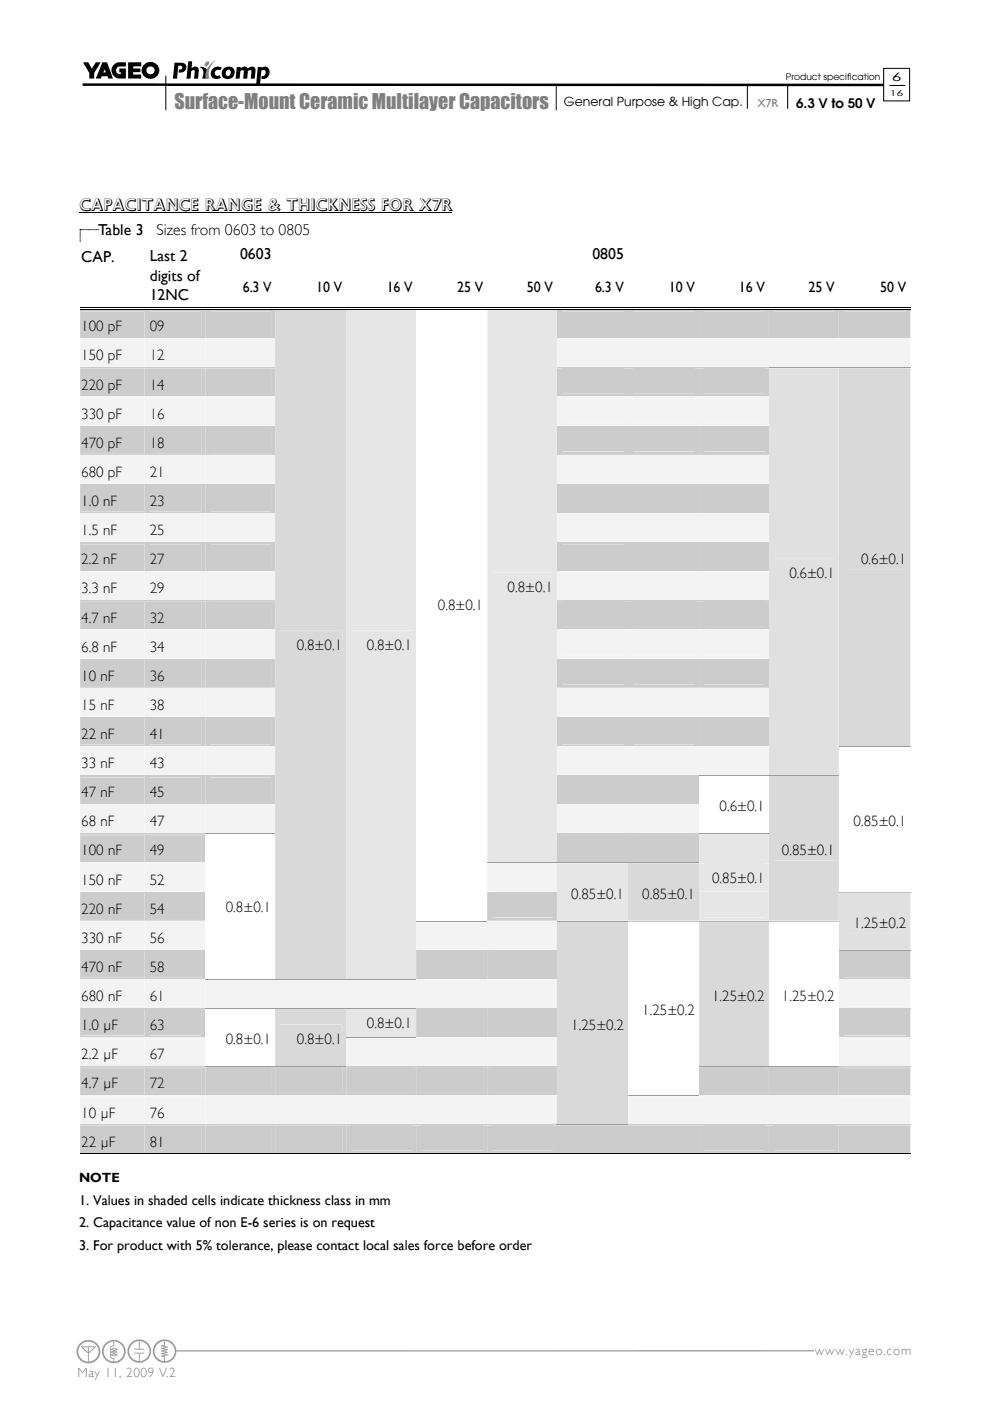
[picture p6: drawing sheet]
<svg xmlns="http://www.w3.org/2000/svg" width="210mm" height="297mm" viewBox="0 0 210 297" stroke-linecap="round" stroke-linejoin="round" font-family="sans-serif">
<defs><g id="words">
<text font-size="4.2" fill="#808080" x="37" y="23">Surface-Mount Ceramic Multilayer Capacitors</text>
<text font-size="3.5" x="16.8" y="44.7">CAPACITANCE RANGE &amp; THICKNESS FOR X7R</text>
<g font-size="3.3">
<text x="20.8" y="49.8">Table 3</text>
<text x="33.2" y="49.8">Sizes from 0603 to 0805</text>
<text x="17.3" y="55.6">CAP.</text>
<text x="31.7" y="55.2">Last 2</text>
<text x="31.7" y="59.5">digits of</text>
<text x="50.9" y="54.9">0603</text>
<text x="125.6" y="54.9">0805</text>
<text x="31.7" y="63.7">12NC</text>
</g>
<g font-size="3.2">
<text x="51.5" y="61.8">6.3 V</text>
<text x="67.1" y="61.8">10 V</text>
<text x="82" y="61.8">16 V</text>
<text x="97" y="61.8">25 V</text>
<text x="111.8" y="61.8">50 V</text>
<text x="126.2" y="61.8">6.3 V</text>
<text x="141.9" y="61.8">10 V</text>
<text x="156.7" y="61.8">16 V</text>
<text x="171.5" y="61.8">25 V</text>
<text x="186.7" y="61.8">50 V</text>
<text x="17.3" y="70.3">100 pF</text>
<text x="31.7" y="70.3">09</text>
<text x="17.3" y="76.4">150 pF</text>
<text x="31.7" y="76.4">12</text>
<text x="17.3" y="82.6">220 pF</text>
<text x="31.7" y="82.6">14</text>
<text x="17.3" y="88.8">330 pF</text>
<text x="31.7" y="88.8">16</text>
<text x="17.3" y="95">470 pF</text>
<text x="31.7" y="95">18</text>
<text x="17.3" y="101.1">680 pF</text>
<text x="31.7" y="101.1">21</text>
<text x="17.3" y="107.3">1.0 nF</text>
<text x="31.7" y="107.3">23</text>
<text x="17.3" y="113.5">1.5 nF</text>
<text x="31.7" y="113.5">25</text>
<text x="17.3" y="119.7">2.2 nF</text>
<text x="31.7" y="119.7">27</text>
<text x="182.6" y="119.5">0.6±0.1</text>
<text x="17.3" y="125.8">3.3 nF</text>
<text x="31.7" y="125.8">29</text>
<text x="107.7" y="125.6">0.8±0.1</text>
<text x="167.4" y="122.6">0.6±0.1</text>
<text x="17.3" y="132">4.7 nF</text>
<text x="31.7" y="132">32</text>
<text x="92.9" y="129.3">0.8±0.1</text>
<text x="63" y="137.9">0.8±0.1</text>
<text x="77.8" y="137.9">0.8±0.1</text>
<text x="17.3" y="138.2">6.8 nF</text>
<text x="31.7" y="138.2">34</text>
<text x="17.3" y="144.3">10 nF</text>
<text x="31.7" y="144.3">36</text>
<text x="17.3" y="150.5">15 nF</text>
<text x="31.7" y="150.5">38</text>
<text x="17.3" y="156.7">22 nF</text>
<text x="31.7" y="156.7">41</text>
<text x="17.3" y="162.9">33 nF</text>
<text x="31.7" y="162.9">43</text>
<text x="17.3" y="169">47 nF</text>
<text x="31.7" y="169">45</text>
<text x="152.6" y="172">0.6±0.1</text>
<text x="17.3" y="175.2">68 nF</text>
<text x="31.7" y="175.2">47</text>
<text x="181" y="175.1">0.85±0.1</text>
<text x="17.3" y="181.4">100 nF</text>
<text x="31.7" y="181.4">49</text>
<text x="165.8" y="181.3">0.85±0.1</text>
<text x="17.3" y="187.6">150 nF</text>
<text x="31.7" y="187.6">52</text>
<text x="121.2" y="190.5">0.85±0.1</text>
<text x="136.2" y="190.5">0.85±0.1</text>
<text x="151" y="187.2">0.85±0.1</text>
<text x="17.3" y="193.7">220 nF</text>
<text x="31.7" y="193.7">54</text>
<text x="47.9" y="193.4">0.8±0.1</text>
<text x="181" y="196.7">1.25±0.2</text>
<text x="17.3" y="199.9">330 nF</text>
<text x="31.7" y="199.9">56</text>
<text x="17.3" y="206.1">470 nF</text>
<text x="31.7" y="206.1">58</text>
<text x="17.3" y="212.3">680 nF</text>
<text x="31.7" y="212.3">61</text>
<text x="136.2" y="215.2">1.25±0.2</text>
<text x="151" y="212.2">1.25±0.2</text>
<text x="165.8" y="212.2">1.25±0.2</text>
<text x="17.3" y="218.4">1.0 µF</text>
<text x="31.7" y="218.4">63</text>
<text x="47.9" y="221.4">0.8±0.1</text>
<text x="63" y="221.4">0.8±0.1</text>
<text x="77.8" y="218.1">0.8±0.1</text>
<text x="121.2" y="218.3">1.25±0.2</text>
<text x="17.3" y="224.6">2.2 µF</text>
<text x="31.7" y="224.6">67</text>
<text x="17.3" y="230.8">4.7 µF</text>
<text x="31.7" y="230.8">72</text>
<text x="17.3" y="236.9">10 µF</text>
<text x="31.7" y="236.9">76</text>
<text x="17.3" y="243.1">22 µF</text>
<text x="31.7" y="243.1">81</text>
</g>
<g font-size="3">
<text x="16.8" y="255.4">1. Values in shaded cells indicate thickness class in mm</text>
<text x="16.8" y="260.2">2. Capacitance value of non E-6 series is on request</text>
<text x="16.8" y="264.9">3. For product with 5% tolerance, please contact local sales force before order</text>
</g>
<g font-size="2.8">
<text x="168.9" y="22.9">6.3 V to 50 V</text>
<text x="16.8" y="250.5">NOTE</text>
</g>
<g font-size="2.8" fill="#7e7e7e">
<text x="172.8" y="287.2">www.yageo.com</text>
<text x="16.4" y="292">May 11, 2009 V.2</text>
</g>
<text font-size="2.6" x="119.6" y="22.5">General Purpose &amp; High Cap.</text>
<text font-size="2.5" x="189.1" y="17.1">6</text>
<text font-size="2.5" fill="#808080" x="160.7" y="22.7">X7R</text>
<text font-size="1.9" x="166.7" y="16.9">Product specification</text>
<text font-size="1.8" x="188.7" y="20.4">16</text>
</g></defs>
<path d="M172.6 286.4h-140" fill="none" stroke="#808080" stroke-width=".21"/>
<g fill="#fff">
<circle cx="29.5" cy="286.5" r="2.5"/>
<circle cx="34.9" cy="286.5" r="2.5"/>
<circle cx="24.1" cy="286.6" r="2.5"/>
<circle cx="18.7" cy="286.6" r="2.51"/>
</g>
<g fill="#9da0a1">
<path d="M21.6 286.6a2.5 2.5 0 0 0 5 0 2.5 2.5 0 0 0-5 0zM22.6 285.1l.9-.6 .5-.1v.8a.55 .55 0 0 0-.6 .3 .55 .55 0 0 0 0 .6l-.1 .3 .1 .9a.55 .55 0 0 0 0 .6 .55 .55 0 0 0 .6 .2v.6a2.11 2.11 0 0 1-1.8-1.4 2.11 2.11 0 0 1 .4-2.2zM24.2 284.4a2.12 2.12 0 0 1 2.1 2.2 2.12 2.12 0 0 1-2.1 2.1v-.7l-.6-.3-.1-.2a1.5 1.5 0 0 0 1.4-.2 1.5 1.5 0 0 0-1.4-.2v-.2a1.5 1.5 0 0 0 1.4-.2 1.5 1.5 0 0 0-1.4-.2v-.2a1.5 1.5 0 0 0 1.4-.2 1.51 1.51 0 0 0-1.4-.2l.1-.3 .6-.2zM23.8 287.3h.9zM23.8 286.7h.9zM23.8 286.1h.9z"/>
<path d="M16.2 286.6a2.55 2.55 0 0 0 5.1 0 2.55 2.55 0 0 0-5.1 0zM17.5 285.7h1.2l-.1 1zM18.9 285.7h1.1l-1.1 1zM17.2 285.1a2.14 2.14 0 0 1 3.5 .6 2.14 2.14 0 0 1-1.8 3v-1.7l1.4-1.5h-3.1v.1l1.4 1.4v1.7a2.12 2.12 0 0 1-1.9-1.4 2.12 2.12 0 0 1 .5-2.2z"/>
<path d="M27 286.5a2.5 2.5 0 0 0 5 0 2.5 2.5 0 0 0-5 0zM28 285l.9-.6 .5-.1v1.6h-.9v.2h2.1v-.2h-1v-1.5a2.12 2.12 0 0 1 2.1 2.1 2.12 2.12 0 0 1-2.1 2.1v-1.6h1v-.2h-2.1v.2h.9v1.6a2.11 2.11 0 0 1-1.8-1.3 2.11 2.11 0 0 1 .4-2.3z"/>
<path d="M32.4 286.5a2.5 2.5 0 0 0 5 0 2.5 2.5 0 0 0-5 0zM33.4 285l.9-.6h.5v.7l-.7 .3 .9 .2-.9 .3 .9 .3-.9 .2 1 .3-1 .3 .9 .3-.9 .2 .7 .3v.8a2.11 2.11 0 0 1-1.9-1.3 2.11 2.11 0 0 1 .5-2.3zM35 284.3a2.12 2.12 0 0 1 2.1 2.2 2.12 2.12 0 0 1-2.1 2.1v-.9l-.3-.2 .9-.2-.9-.3 .9-.3-.9-.3 .9-.2-.9-.3 .9-.3-.9-.3 .3-.1z"/>
</g>
<path d="M118.7 19.9h39.8v4.4h-39.8z" fill="#fff"/>
<path d="M35.2 16.1v7.2" fill="none" stroke="#000" stroke-width=".21"/>
<path d="M43.6 13.3l.5-.3 .2 .1a.66 .66 0 0 1-.1 .7 .66 .66 0 0 1-.7 .2z" fill="#868585"/>
<path d="M42.4 14.2a1.43 1.43 0 0 1 1.6 1.9v.6h-1.2a1.71 1.71 0 0 0-.4-2.5z" fill="#000"/>
<path d="M45 13.3l.6-.6v.1a3.7 3.7 0 0 0-1.2 3.9h-.9a3.9 3.9 0 0 1 1.5-3.4z" fill="#868585"/>
<g fill="#000">
<path d="M17.6 13.2h1.1l.8 1.4 .8-1.4h1.1l-1.4 2.3v1.1h-1.1v-1.1zM24 13.9l.9-.6 1.8-.1v.9h-1.3a.81 .81 0 0 0-.8 .9 .81 .81 0 0 0 1 .7v-.4h-.3v-.8h1.4v2.1h-1.4a1.73 1.73 0 0 1-1.3-2.7zM27.2 13.2h2.8v.9h-1.7v.4h1.5v.8h-1.5v.5h1.6v.8h-2.7zM37 13.3h1.3a1.06 1.06 0 0 1 1.2 1.1 1.06 1.06 0 0 1-1.2 1h-.4v-.7a.47 .47 0 0 0 .6-.1 .47 .47 0 0 0 0-.6l-.7-.1-.2 2.8h-.9zM39.9 13h.9l-.2 1.5a.9 .9 0 0 1 1.3-.3 .9 .9 0 0 1 .2 1.3l-.1 1.2h-.8l.1-1.7-.4-.1-.3 .2-.2 1.6h-.8zM45 14.7a1.6 1.6 0 0 1 2-.4l-.3 .6a.67 .67 0 0 0-1.1 .3 .67 .67 0 0 0 .7 .9l.3-.2 .2 .6a1.3 1.3 0 0 1-1.8 0 1.3 1.3 0 0 1 0-1.8zM50.2 14.2h.9l-.1 .3 .3-.2a.85 .85 0 0 1 1.2 .2 .94 .94 0 0 1 1.3-.3 .94 .94 0 0 1 .4 1.3l-.2 1.2h-.8l.1-1.6a.41 .41 0 0 0-.7 0l-.2 1.6h-.8l.1-1.6a.41 .41 0 0 0-.7 0l-.2 1.6h-.8zM54.7 14.2h.8v.2a1.09 1.09 0 0 1 1.4 0 1.09 1.09 0 0 1 .2 1.4 1.3 1.3 0 0 1-1.7 .9l.1-.6a.68 .68 0 0 0 .8-.4 .68 .68 0 0 0-.4-.9l-.5 .2-.3 2.9h-.8z"/>
<path d="M21.7 13.2l-1.4 3.4h1.1l.2-.4h1.2l.2 .4h1l-1.3-3.4zM22.2 14.7l.3 .7h-.6z"/>
<path d="M30.1 15a1.85 1.85 0 0 0 3.7 0 1.85 1.85 0 0 0-3.7 0zM31.1 14.9a.85 .85 0 0 1 1.7 0 .85 .85 0 0 1-1.7 0z"/>
<path d="M48 15a.55 .55 0 0 1 .8-.1 .55 .55 0 0 1 .1 .8 .55 .55 0 0 1-.8 .4 .55 .55 0 0 1-.2-.9zM47.3 14.7a1.36 1.36 0 0 0 .7 2.1 1.36 1.36 0 0 0 1.8-1.4 1.33 1.33 0 0 0-.9-1.3 1.33 1.33 0 0 0-1.6 .6z"/>
</g>
<path d="M17.5 17.9l170.4 .1" fill="none" stroke="#000" stroke-width=".53"/>
<path d="M118 18.4v4.9M158.5 18v5M167.1 18v5" fill="none" stroke="#000" stroke-width=".21"/>
<path d="M187.4 14.5h5.5v6.9h-5.5z" fill-rule="evenodd" fill="#fff" stroke="#000" stroke-width=".21"/>
<path d="M188.7 18.1h3.3M16.8 45.1h79.1M21 48.7h-4v2.5" fill="none" stroke="#000" stroke-width=".21"/>
<g fill="#ccc">
<path d="M17.3 66.1h13.3v5.3h-13.3z"/>
<path d="M17 65.7h13.6v6h-13.6z"/>
<path d="M31.7 66.1h11v5.3h-11z"/>
<path d="M30.6 65.7h12.9v6h-12.9z"/>
<path d="M44.7 66.1h12.8v5.3h-12.8z"/>
<path d="M43.5 65.7h14.9v6h-14.9z"/>
<path d="M119.3 66.1h13v5.3h-13z"/>
<path d="M118.1 65.7h15.1v6h-15.1z"/>
<path d="M134.3 66.1h13.1v5.3h-13.1z"/>
<path d="M133.2 65.7h15.1v6h-15.1z"/>
<path d="M149.4 66.1h12.8v5.3h-12.8z"/>
<path d="M148.3 65.7h14.8v6h-14.8z"/>
<path d="M164.2 66.1h12.8v5.3h-12.8z"/>
<path d="M163.1 65.7h14.8v6h-14.8z"/>
<path d="M179 66.1h13.2v5.3h-13.2z"/>
<path d="M177.9 65.7h15.2v6h-15.2z"/>
</g>
<path d="M17 65.3h13.6M17 65.6h13.6M31.1 65.3h12.4M31.1 65.6h12.4M44 65.3h14.4M44 65.6h14.4" fill="none" stroke="#000" stroke-width=".21"/>
<path d="M17 65.7h41.4" fill="none" stroke="#ccc" stroke-width=".21"/>
<path d="M30.6 65.2h.5v.2h-.5zM30.6 65.6h.5v.1h-.5zM43.5 65.2h.5v.2h-.5zM43.5 65.6h.5v.1h-.5z" fill="#000"/>
<path d="M58.4 65.7h.5z" fill="#d9d9d9"/>
<path d="M58.4 65.2h.5v.2h-.5zM58.4 65.6h.5v.1h-.5z" fill="#000"/>
<path d="M58.5 65.7h.5z" fill="#d9d9d9"/>
<path d="M58.5 65.2h.5v.2h-.5zM58.5 65.6h.5v.1h-.5z" fill="#000"/>
<path d="M59 65.3h14.4M59 65.6h14.4" fill="none" stroke="#000" stroke-width=".21"/>
<path d="M59 65.7h14.4" fill="none" stroke="#d9d9d9" stroke-width=".21"/>
<path d="M73.4 65.7h.6z" fill="#e6e6e6"/>
<path d="M73.4 65.2h.6v.2h-.6zM73.4 65.6h.6v.1h-.6z" fill="#000"/>
<path d="M74 65.3h14.3M74 65.6h14.3" fill="none" stroke="#000" stroke-width=".21"/>
<path d="M74 65.7h14.3" fill="none" stroke="#e6e6e6" stroke-width=".21"/>
<path d="M88.3 65.7h.5z" fill="#fff"/>
<path d="M88.3 65.2h.5v.2h-.5zM88.3 65.6h.5v.1h-.5z" fill="#000"/>
<path d="M88.4 65.7h.5z" fill="#fff"/>
<path d="M88.4 65.2h.5v.2h-.5zM88.4 65.6h.5v.1h-.5z" fill="#000"/>
<path d="M88.9 65.3h14.4M88.9 65.6h14.4" fill="none" stroke="#000" stroke-width=".21"/>
<path d="M88.9 65.7h14.4z" fill="#fff"/>
<path d="M103.3 65.7h.5z" fill="#e6e6e6"/>
<path d="M103.3 65.2h.5v.2h-.5zM103.3 65.6h.5v.1h-.5z" fill="#000"/>
<path d="M103.8 65.3h14.3M103.8 65.6h14.3" fill="none" stroke="#000" stroke-width=".21"/>
<path d="M103.8 65.7h14.3" fill="none" stroke="#e6e6e6" stroke-width=".21"/>
<path d="M118.1 65.7h.5z" fill="#ccc"/>
<path d="M118.1 65.2h.5v.2h-.5zM118.1 65.6h.5v.1h-.5zM133.2 65.2h.5v.2h-.5zM133.2 65.6h.5v.1h-.5zM148.3 65.2h.5v.2h-.5zM148.3 65.6h.5v.1h-.5zM163.1 65.2h.5v.2h-.5zM163.1 65.6h.5v.1h-.5zM177.9 65.2h.5v.2h-.5zM177.9 65.6h.5v.1h-.5z" fill="#000"/>
<path d="M118.6 65.3h14.6M118.6 65.6h14.6M133.7 65.3h14.6M133.7 65.6h14.6M148.8 65.3h14.3M148.8 65.6h14.3M163.6 65.3h14.3M163.6 65.6h14.3M178.4 65.3h14.7M178.4 65.6h14.7" fill="none" stroke="#000" stroke-width=".21"/>
<path d="M118.6 65.7h74.5" fill="none" stroke="#ccc" stroke-width=".21"/>
<g fill="#f3f3f3">
<path d="M17.3 72.3h13.3v5.3h-13.3z"/>
<path d="M17 71.9h13.6v6h-13.6z"/>
<path d="M31.7 72.3h11v5.3h-11z"/>
<path d="M30.6 71.9h12.9v6h-12.9z"/>
<path d="M44.7 72.3h12.8v5.3h-12.8z"/>
<path d="M43.5 71.9h14.9v6h-14.9z"/>
<path d="M119.3 71.9h13v5.3h-13z"/>
<path d="M118.1 71.9h15.1v6h-15.1z"/>
<path d="M134.3 71.9h13.1v5.3h-13.1z"/>
<path d="M133.2 71.9h15.1v6h-15.1z"/>
<path d="M149.4 71.9h12.8v5.3h-12.8z"/>
<path d="M148.3 71.9h14.8v6h-14.8z"/>
<path d="M164.2 71.9h12.8v5.3h-12.8z"/>
<path d="M163.1 71.9h14.8v6h-14.8z"/>
<path d="M179 72.3h13.2v5.3h-13.2z"/>
<path d="M177.9 71.9h15.2v6h-15.2z"/>
</g>
<path d="M17 71.8h41.4M118.1 71.8h75" fill="none" stroke="#f3f3f3" stroke-width=".21"/>
<g fill="#ccc">
<path d="M17.3 78.4h13.3v5.3h-13.3z"/>
<path d="M17 78.1h13.6v6h-13.6z"/>
<path d="M31.7 78.4h11v5.3h-11z"/>
<path d="M30.6 78.1h12.9v6h-12.9z"/>
<path d="M44.7 78.4h12.8v5.3h-12.8z"/>
<path d="M43.5 78.1h14.9v6h-14.9z"/>
<path d="M119.3 78.1h13v5.3h-13z"/>
<path d="M118.1 78.1h15.1v6h-15.1z"/>
<path d="M134.3 78.1h13.1v5.3h-13.1z"/>
<path d="M133.2 78.1h15.1v6h-15.1z"/>
<path d="M149.4 78.1h12.8v5.3h-12.8z"/>
<path d="M148.3 78.1h14.8v6h-14.8z"/>
</g>
<path d="M17 78h41.4M118.1 78h45" fill="none" stroke="#ccc" stroke-width=".21"/>
<path d="M163.1 78h30" fill="none" stroke="#9a9a9a" stroke-width=".21"/>
<g fill="#f3f3f3">
<path d="M17.3 84.6h13.3v5.3h-13.3z"/>
<path d="M17 84.3h13.6v6h-13.6z"/>
<path d="M31.7 84.6h11v5.3h-11z"/>
<path d="M30.6 84.3h12.9v6h-12.9z"/>
<path d="M44.7 84.6h12.8v5.3h-12.8z"/>
<path d="M43.5 84.3h14.9v6h-14.9z"/>
<path d="M119.3 84.2h13v5.3h-13z"/>
<path d="M118.1 84.2h15.1v6.1h-15.1z"/>
<path d="M134.3 84.2h13.1v5.3h-13.1z"/>
<path d="M133.2 84.2h15.1v6.1h-15.1z"/>
<path d="M149.4 84.2h12.8v5.3h-12.8z"/>
<path d="M148.3 84.2h14.8v6.1h-14.8z"/>
</g>
<path d="M17 84.2h41.4M118.1 84.2h45" fill="none" stroke="#f3f3f3" stroke-width=".21"/>
<g fill="#ccc">
<path d="M17.3 90.8h13.3v5.3h-13.3z"/>
<path d="M17 90.4h13.6v6h-13.6z"/>
<path d="M31.7 90.8h11v5.3h-11z"/>
<path d="M30.6 90.4h12.9v6h-12.9z"/>
<path d="M44.7 90.8h12.8v5.3h-12.8z"/>
<path d="M43.5 90.4h14.9v6h-14.9z"/>
<path d="M119.3 90.4h13v5.3h-13z"/>
<path d="M118.1 90.4h15.1v6h-15.1z"/>
<path d="M134.3 90.4h13.1v5.3h-13.1z"/>
<path d="M133.2 90.4h15.1v6h-15.1z"/>
<path d="M149.4 90.4h12.8v5.3h-12.8z"/>
<path d="M148.3 90.4h14.8v6h-14.8z"/>
</g>
<path d="M17 90.3h41.4M118.1 90.3h45" fill="none" stroke="#ccc" stroke-width=".21"/>
<g fill="#f3f3f3">
<path d="M17.3 97h13.3v5.3h-13.3z"/>
<path d="M17 96.6h13.6v6h-13.6z"/>
<path d="M31.7 97h11v5.3h-11z"/>
<path d="M30.6 96.6h12.9v6h-12.9z"/>
<path d="M44.7 97h12.8v5.3h-12.8z"/>
<path d="M43.5 96.6h14.9v6h-14.9z"/>
<path d="M119.3 96.6h13v5.3h-13z"/>
<path d="M118.1 96.6h15.1v6h-15.1z"/>
<path d="M134.3 96.6h13.1v5.3h-13.1z"/>
<path d="M133.2 96.6h15.1v6h-15.1z"/>
<path d="M149.4 96.6h12.8v5.3h-12.8z"/>
<path d="M148.3 96.6h14.8v6h-14.8z"/>
</g>
<path d="M17 96.5h41.4M118.1 96.5h45" fill="none" stroke="#f3f3f3" stroke-width=".21"/>
<g fill="#ccc">
<path d="M17.3 103.1h13.3v5.3h-13.3z"/>
<path d="M17 102.8h13.6v6h-13.6z"/>
<path d="M31.7 103.1h11v5.3h-11z"/>
<path d="M30.6 102.8h12.9v6h-12.9z"/>
<path d="M44.7 103.1h12.8v5.3h-12.8z"/>
<path d="M43.5 102.8h14.9v6h-14.9z"/>
<path d="M119.3 102.8h13v5.3h-13z"/>
<path d="M118.1 102.8h15.1v6h-15.1z"/>
<path d="M134.3 102.8h13.1v5.3h-13.1z"/>
<path d="M133.2 102.8h15.1v6h-15.1z"/>
<path d="M149.4 102.8h12.8v5.3h-12.8z"/>
<path d="M148.3 102.8h14.8v6h-14.8z"/>
</g>
<path d="M17 102.7h41.4M118.1 102.7h45" fill="none" stroke="#ccc" stroke-width=".21"/>
<g fill="#f3f3f3">
<path d="M17.3 109.3h13.3v5.3h-13.3z"/>
<path d="M17 108.9h13.6v6.1h-13.6z"/>
<path d="M31.7 109.3h11v5.3h-11z"/>
<path d="M30.6 108.9h12.9v6.1h-12.9z"/>
<path d="M44.7 109.3h12.8v5.3h-12.8z"/>
<path d="M43.5 108.9h14.9v6.1h-14.9z"/>
<path d="M119.3 108.9h13v5.3h-13z"/>
<path d="M118.1 108.9h15.1v6.1h-15.1z"/>
<path d="M134.3 108.9h13.1v5.3h-13.1z"/>
<path d="M133.2 108.9h15.1v6.1h-15.1z"/>
<path d="M149.4 108.9h12.8v5.3h-12.8z"/>
<path d="M148.3 108.9h14.8v6.1h-14.8z"/>
</g>
<path d="M17 108.9h41.4M118.1 108.9h45" fill="none" stroke="#f3f3f3" stroke-width=".21"/>
<g fill="#ccc">
<path d="M17.3 115.5h13.3v5.3h-13.3z"/>
<path d="M17 115.1h13.6v6h-13.6z"/>
<path d="M31.7 115.5h11v5.3h-11z"/>
<path d="M30.6 115.1h12.9v6h-12.9z"/>
<path d="M44.7 115.5h12.8v5.3h-12.8z"/>
<path d="M43.5 115.1h14.9v6h-14.9z"/>
<path d="M119.3 115.5h13v5.3h-13z"/>
<path d="M118.1 115.1h15.1v6h-15.1z"/>
<path d="M134.3 115.1h13.1v5.3h-13.1z"/>
<path d="M133.2 115.1h15.1v6h-15.1z"/>
<path d="M149.4 115.1h12.8v5.3h-12.8z"/>
<path d="M148.3 115.1h14.8v6h-14.8z"/>
</g>
<path d="M17 115h41.4M118.1 115h45" fill="none" stroke="#ccc" stroke-width=".21"/>
<g fill="#f3f3f3">
<path d="M17.3 121.6h13.3v5.3h-13.3z"/>
<path d="M17 121.3h13.6v6h-13.6z"/>
<path d="M31.7 121.6h11v5.3h-11z"/>
<path d="M30.6 121.3h12.9v6h-12.9z"/>
<path d="M44.7 121.6h12.8v5.3h-12.8z"/>
<path d="M43.5 121.3h14.9v6h-14.9z"/>
<path d="M119.3 121.3h13v5.3h-13z"/>
<path d="M118.1 121.3h15.1v6h-15.1z"/>
<path d="M134.3 121.3h13.1v5.3h-13.1z"/>
<path d="M133.2 121.3h15.1v6h-15.1z"/>
<path d="M149.4 121.3h12.8v5.3h-12.8z"/>
<path d="M148.3 121.3h14.8v6h-14.8z"/>
</g>
<path d="M17 121.2h41.4M118.1 121.2h45" fill="none" stroke="#f3f3f3" stroke-width=".21"/>
<g fill="#ccc">
<path d="M17.3 127.8h13.3v5.3h-13.3z"/>
<path d="M17 127.5h13.6v6h-13.6z"/>
<path d="M31.7 127.8h11v5.3h-11z"/>
<path d="M30.6 127.5h12.9v6h-12.9z"/>
<path d="M44.7 127.8h12.8v5.3h-12.8z"/>
<path d="M43.5 127.5h14.9v6h-14.9z"/>
<path d="M119.3 127.5h13v5.3h-13z"/>
<path d="M118.1 127.5h15.1v6h-15.1z"/>
<path d="M134.3 127.5h13.1v5.3h-13.1z"/>
<path d="M133.2 127.5h15.1v6h-15.1z"/>
<path d="M149.4 127.5h12.8v5.3h-12.8z"/>
<path d="M148.3 127.5h14.8v6h-14.8z"/>
</g>
<path d="M17 127.4h41.4M118.1 127.4h45" fill="none" stroke="#ccc" stroke-width=".21"/>
<g fill="#f3f3f3">
<path d="M17.3 134h13.3v5.3h-13.3z"/>
<path d="M17 133.6h13.6v6h-13.6z"/>
<path d="M31.7 134h11v5.3h-11z"/>
<path d="M30.6 133.6h12.9v6h-12.9z"/>
<path d="M44.7 134h12.8v5.3h-12.8z"/>
<path d="M43.5 133.6h14.9v6h-14.9z"/>
<path d="M119.3 133.6h13v5.3h-13z"/>
<path d="M118.1 133.6h15.1v6h-15.1z"/>
<path d="M134.3 133.6h13.1v5.3h-13.1z"/>
<path d="M133.2 133.6h15.1v6h-15.1z"/>
<path d="M149.4 133.6h12.8v5.3h-12.8z"/>
<path d="M148.3 133.6h14.8v6h-14.8z"/>
</g>
<path d="M17 133.6h41.4M118.1 133.6h45" fill="none" stroke="#f3f3f3" stroke-width=".21"/>
<g fill="#ccc">
<path d="M17.3 140.2h13.3v5.3h-13.3z"/>
<path d="M17 139.8h13.6v6h-13.6z"/>
<path d="M31.7 140.2h11v5.3h-11z"/>
<path d="M30.6 139.8h12.9v6h-12.9z"/>
<path d="M44.7 140.2h12.8v5.3h-12.8z"/>
<path d="M43.5 139.8h14.9v6h-14.9z"/>
<path d="M119.3 139.8h13v5.3h-13z"/>
<path d="M118.1 139.8h15.1v6h-15.1z"/>
<path d="M134.3 139.8h13.1v5.3h-13.1z"/>
<path d="M133.2 139.8h15.1v6h-15.1z"/>
<path d="M149.4 139.8h12.8v5.3h-12.8z"/>
<path d="M148.3 139.8h14.8v6h-14.8z"/>
</g>
<path d="M17 139.7h41.4M118.1 139.7h45" fill="none" stroke="#ccc" stroke-width=".21"/>
<g fill="#f3f3f3">
<path d="M17.3 146.3h13.3v5.3h-13.3z"/>
<path d="M17 146h13.6v6h-13.6z"/>
<path d="M31.7 146.3h11v5.3h-11z"/>
<path d="M30.6 146h12.9v6h-12.9z"/>
<path d="M44.7 146.3h12.8v5.3h-12.8z"/>
<path d="M43.5 146h14.9v6h-14.9z"/>
<path d="M119.3 146h13v5.3h-13z"/>
<path d="M118.1 146h15.1v6h-15.1z"/>
<path d="M134.3 146h13.1v5.3h-13.1z"/>
<path d="M133.2 146h15.1v6h-15.1z"/>
<path d="M149.4 146.3h12.8v5.3h-12.8z"/>
<path d="M148.3 146h14.8v6h-14.8z"/>
</g>
<path d="M17 145.9h41.4M118.1 145.9h45" fill="none" stroke="#f3f3f3" stroke-width=".21"/>
<g fill="#ccc">
<path d="M17.3 152.5h13.3v5.3h-13.3z"/>
<path d="M17 152.2h13.6v6h-13.6z"/>
<path d="M31.7 152.5h11v5.3h-11z"/>
<path d="M30.6 152.2h12.9v6h-12.9z"/>
<path d="M44.7 152.5h12.8v5.3h-12.8z"/>
<path d="M43.5 152.2h14.9v6h-14.9z"/>
<path d="M119.3 152.5h13v5.3h-13z"/>
<path d="M118.1 152.2h15.1v6h-15.1z"/>
<path d="M134.3 152.5h13.1v5.3h-13.1z"/>
<path d="M133.2 152.2h15.1v6h-15.1z"/>
<path d="M149.4 152.2h12.8v5.3h-12.8z"/>
<path d="M148.3 152.2h14.8v6h-14.8z"/>
</g>
<g fill="#d9d9d9">
<path d="M179 115.4h13.2v5.3h-13.2z"/>
<path d="M177.9 78.1h15.2v80.1h-15.2z"/>
</g>
<path d="M17 152.1h41.4M118.1 152.1h45" fill="none" stroke="#ccc" stroke-width=".21"/>
<g fill="#f3f3f3">
<path d="M17.3 158.7h13.3v5.3h-13.3z"/>
<path d="M17 158.3h13.6v6h-13.6z"/>
<path d="M31.7 158.7h11v5.3h-11z"/>
<path d="M30.6 158.3h12.9v6h-12.9z"/>
<path d="M44.7 158.7h12.8v5.3h-12.8z"/>
<path d="M43.5 158.3h14.9v6h-14.9z"/>
<path d="M119.3 158.3h13v5.3h-13z"/>
<path d="M118.1 158.3h15.1v6h-15.1z"/>
<path d="M134.3 158.3h13.1v5.3h-13.1z"/>
<path d="M133.2 158.3h15.1v6h-15.1z"/>
<path d="M149.4 158.3h12.8v5.3h-12.8z"/>
<path d="M148.3 158.3h14.8v6h-14.8z"/>
</g>
<g fill="#e0e0e0">
<path d="M164.2 118.5h12.8v5.3h-12.8z"/>
<path d="M163.1 78.1h14.8v86.2h-14.8z"/>
</g>
<path d="M17 158.2h41.4M118.1 158.2h45" fill="none" stroke="#f3f3f3" stroke-width=".21"/>
<path d="M177.9 158.2h15.2" fill="none" stroke="#9a9a9a" stroke-width=".21"/>
<g fill="#ccc">
<path d="M17.3 164.9h13.3v5.3h-13.3z"/>
<path d="M17 164.5h13.6v6h-13.6z"/>
<path d="M31.7 164.9h11v5.3h-11z"/>
<path d="M30.6 164.5h12.9v6h-12.9z"/>
<path d="M44.7 164.9h12.8v5.3h-12.8z"/>
<path d="M43.5 164.5h14.9v6h-14.9z"/>
<path d="M119.3 164.5h13v5.3h-13z"/>
<path d="M118.1 164.5h15.1v6h-15.1z"/>
<path d="M134.3 164.5h13.1v5.3h-13.1z"/>
<path d="M133.2 164.5h15.1v6h-15.1z"/>
</g>
<path d="M17 164.4h41.4M118.1 164.4h30.2" fill="none" stroke="#ccc" stroke-width=".21"/>
<path d="M148.3 164.4h29.6" fill="none" stroke="#9a9a9a" stroke-width=".21"/>
<g fill="#f3f3f3">
<path d="M17.3 171h13.3v5.3h-13.3z"/>
<path d="M17 170.7h13.6v6h-13.6z"/>
<path d="M31.7 171h11v5.3h-11z"/>
<path d="M30.6 170.7h12.9v6h-12.9z"/>
<path d="M44.7 171h12.8v5.3h-12.8z"/>
<path d="M43.5 170.7h14.9v6h-14.9z"/>
<path d="M119.3 171h13v5.3h-13z"/>
<path d="M118.1 170.7h15.1v6h-15.1z"/>
<path d="M134.3 171h13.1v5.3h-13.1z"/>
<path d="M133.2 170.7h15.1v6h-15.1z"/>
</g>
<g fill="#fff">
<path d="M149.4 167.9h12.8v5.2h-12.8z"/>
<path d="M148.3 164.5h14.8v12.2h-14.8z"/>
</g>
<path d="M17 170.6h41.4M118.1 170.6h30.2" fill="none" stroke="#f3f3f3" stroke-width=".21"/>
<g fill="#ccc">
<path d="M17.3 177.2h13.3v5.3h-13.3z"/>
<path d="M17 176.9h13.6v6h-13.6z"/>
<path d="M31.7 177.2h11v5.3h-11z"/>
<path d="M30.6 176.9h12.9v6h-12.9z"/>
</g>
<g fill="#fff">
<path d="M44.7 177.2h12.8v5.3h-12.8z"/>
<path d="M43.5 176.9h14.9v6h-14.9z"/>
</g>
<g fill="#e6e6e6">
<path d="M104.5 121.4h12.8v5.3h-12.8z"/>
<path d="M103.3 65.7h14.8v117.2h-14.8z"/>
</g>
<g fill="#ccc">
<path d="M119.3 176.8h13v5.3h-13z"/>
<path d="M118.1 176.8h15.1v6.1h-15.1z"/>
<path d="M134.3 176.8h13.1v5.3h-13.1z"/>
<path d="M133.2 176.8h15.1v6.1h-15.1z"/>
</g>
<g fill="#e6e6e6">
<path d="M149.4 176.8h12.8v5.3h-12.8z"/>
<path d="M148.3 176.8h14.8v6.1h-14.8z"/>
</g>
<path d="M17 176.8h26.5M118.1 176.8h30.2" fill="none" stroke="#ccc" stroke-width=".21"/>
<path d="M43.5 176.8h14.9M148.3 176.8h14.8" fill="none" stroke="#9a9a9a" stroke-width=".21"/>
<g fill="#f3f3f3">
<path d="M17.3 183.4h13.3v5.3h-13.3z"/>
<path d="M17 183h13.6v6h-13.6z"/>
<path d="M31.7 183.4h11v5.3h-11z"/>
<path d="M30.6 183h12.9v6h-12.9z"/>
</g>
<g fill="#fff">
<path d="M44.7 183h12.8v5.3h-12.8z"/>
<path d="M43.5 183h14.9v6h-14.9z"/>
</g>
<g fill="#f3f3f3">
<path d="M104.5 183h12.8v5.3h-12.8z"/>
<path d="M103.3 183h14.8v6h-14.8z"/>
</g>
<g fill="#e6e6e6">
<path d="M149.4 183h12.8v5.3h-12.8z"/>
<path d="M148.3 183h14.8v6h-14.8z"/>
</g>
<g fill="#fff">
<path d="M179 170.9h13.2v5.3h-13.2z"/>
<path d="M177.9 158.3h15.2v30.7h-15.2z"/>
</g>
<path d="M17 182.9h26.5" fill="none" stroke="#f3f3f3" stroke-width=".21"/>
<path d="M43.5 182.9h14.9v.1h-14.9z" fill="#fff"/>
<path d="M103.3 182.9h45" fill="none" stroke="#9a9a9a" stroke-width=".21"/>
<path d="M148.3 182.9h14.8" fill="none" stroke="#e6e6e6" stroke-width=".21"/>
<g fill="#ccc">
<path d="M17.3 189.6h13.3v5.3h-13.3z"/>
<path d="M17 189.2h13.6v6h-13.6z"/>
<path d="M31.7 189.6h11v5.3h-11z"/>
<path d="M30.6 189.2h12.9v6h-12.9z"/>
</g>
<g fill="#fff">
<path d="M44.7 189.2h12.8v5.3h-12.8z"/>
<path d="M43.5 189.2h14.9v6h-14.9z"/>
<path d="M89.4 125.1h13.1v5.3h-13.1z"/>
<path d="M89.4 130.4h13.1v4.9h-13.1z"/>
<path d="M88.3 65.7h15v129.5h-15z"/>
</g>
<g fill="#ccc">
<path d="M104.5 189.2h12.8v5.3h-12.8z"/>
<path d="M103.3 189.2h14.8v6h-14.8z"/>
</g>
<g fill="#e6e6e6">
<path d="M119.3 186.4h13v5.3h-13z"/>
<path d="M118.1 183h15.1v12.2h-15.1z"/>
</g>
<g fill="#d9d9d9">
<path d="M134.3 186.4h13.1v5.3h-13.1z"/>
<path d="M133.2 183h15.1v12.2h-15.1z"/>
</g>
<g fill="#e6e6e6">
<path d="M149.4 189.2h12.8v5.3h-12.8z"/>
<path d="M148.3 189.2h14.8v6h-14.8z"/>
</g>
<g fill="#d9d9d9">
<path d="M164.2 177.1h12.8v5.3h-12.8z"/>
<path d="M163.1 164.5h14.8v30.7h-14.8z"/>
</g>
<path d="M17 189.1h26.5" fill="none" stroke="#ccc" stroke-width=".21"/>
<path d="M43.5 189h14.9v.2h-14.9z" fill="#fff"/>
<path d="M103.3 189.1h14.8" fill="none" stroke="#ccc" stroke-width=".21"/>
<path d="M148.3 189.1h14.8" fill="none" stroke="#e6e6e6" stroke-width=".21"/>
<path d="M177.9 189.1h15.2" fill="none" stroke="#9a9a9a" stroke-width=".21"/>
<g fill="#f3f3f3">
<path d="M17.3 195.7h13.3v5.3h-13.3z"/>
<path d="M17 195.4h13.6v6h-13.6z"/>
<path d="M31.7 195.7h11v5.3h-11z"/>
<path d="M30.6 195.4h12.9v6h-12.9z"/>
</g>
<g fill="#fff">
<path d="M44.7 195.4h12.8v5.3h-12.8z"/>
<path d="M43.5 195.4h14.9v6h-14.9z"/>
</g>
<g fill="#f3f3f3">
<path d="M89.4 195.4h13.1v5.3h-13.1z"/>
<path d="M88.3 195.4h15v6h-15z"/>
<path d="M104.5 195.4h12.8v5.3h-12.8z"/>
<path d="M103.3 195.4h14.8v6h-14.8z"/>
</g>
<g fill="#e0e0e0">
<path d="M179 192.6h13.2v5.2h-13.2z"/>
<path d="M177.9 189.2h15.2v12.2h-15.2z"/>
</g>
<path d="M17 195.3h26.5" fill="none" stroke="#f3f3f3" stroke-width=".21"/>
<path d="M43.5 195.2h14.9v.2h-14.9z" fill="#fff"/>
<path d="M88.3 195.3h15M118.1 195.3h59.8" fill="none" stroke="#9a9a9a" stroke-width=".21"/>
<path d="M103.3 195.3h14.8" fill="none" stroke="#f3f3f3" stroke-width=".21"/>
<g fill="#ccc">
<path d="M17.3 201.9h13.3v5.3h-13.3z"/>
<path d="M17 201.5h13.6v6.1h-13.6z"/>
<path d="M31.7 201.9h11v5.3h-11z"/>
<path d="M30.6 201.5h12.9v6.1h-12.9z"/>
</g>
<g fill="#fff">
<path d="M44.7 201.5h12.8v5.3h-12.8z"/>
<path d="M43.5 201.5h14.9v6.1h-14.9z"/>
</g>
<g fill="#d9d9d9">
<path d="M59.5 133.7h13.1v5.3h-13.1z"/>
<path d="M58.4 65.7h15v141.9h-15z"/>
</g>
<g fill="#e6e6e6">
<path d="M74.6 133.7h12.8v5.3h-12.8z"/>
<path d="M73.4 65.7h14.9v141.9h-14.9z"/>
</g>
<g fill="#ccc">
<path d="M89.4 201.5h13.1v5.3h-13.1z"/>
<path d="M88.3 201.5h15v6.1h-15z"/>
<path d="M104.5 201.5h12.8v5.3h-12.8z"/>
<path d="M103.3 201.5h14.8v6.1h-14.8z"/>
<path d="M179 201.9h13.2v5.3h-13.2z"/>
<path d="M177.9 201.5h15.2v6.1h-15.2z"/>
</g>
<path d="M17 201.5h26.5" fill="none" stroke="#ccc" stroke-width=".21"/>
<path d="M43.5 201.4h14.9v.1h-14.9z" fill="#fff"/>
<path d="M88.3 201.5h29.8" fill="none" stroke="#ccc" stroke-width=".21"/>
<path d="M177.9 201.5h15.2" fill="none" stroke="#9a9a9a" stroke-width=".21"/>
<g fill="#f3f3f3">
<path d="M17.3 208.1h13.3v5.3h-13.3z"/>
<path d="M17 207.7h13.6v6h-13.6z"/>
<path d="M31.7 208.1h11v5.3h-11z"/>
<path d="M30.6 207.7h12.9v6h-12.9z"/>
<path d="M44.7 207.7h12.8v5.3h-12.8z"/>
<path d="M43.5 207.7h14.9v6h-14.9z"/>
<path d="M59.5 207.7h13.1v5.3h-13.1z"/>
<path d="M58.4 207.7h15v6h-15z"/>
<path d="M74.6 207.7h12.8v5.3h-12.8z"/>
<path d="M73.4 207.7h14.9v6h-14.9z"/>
<path d="M89.4 207.7h13.1v5.3h-13.1z"/>
<path d="M88.3 207.7h15v6h-15z"/>
<path d="M104.5 207.7h12.8v5.3h-12.8z"/>
<path d="M103.3 207.7h14.8v6h-14.8z"/>
<path d="M179 208.1h13.2v5.3h-13.2z"/>
<path d="M177.9 207.7h15.2v6h-15.2z"/>
</g>
<path d="M17 207.6h26.5M88.3 207.6h29.8M177.9 207.6h15.2" fill="none" stroke="#f3f3f3" stroke-width=".21"/>
<path d="M43.5 207.6h44.8" fill="none" stroke="#9a9a9a" stroke-width=".21"/>
<g fill="#ccc">
<path d="M17.3 214.2h13.3v5.3h-13.3z"/>
<path d="M17 213.9h13.6v6h-13.6z"/>
<path d="M31.7 214.2h11v5.3h-11z"/>
<path d="M30.6 213.9h12.9v6h-12.9z"/>
</g>
<g fill="#e6e6e6">
<path d="M74.6 213.9h12.8v5.3h-12.8z"/>
<path d="M73.4 213.9h14.9v6h-14.9z"/>
</g>
<g fill="#ccc">
<path d="M89.4 213.9h13.1v5.3h-13.1z"/>
<path d="M88.3 213.9h15v6h-15z"/>
<path d="M104.5 213.9h12.8v5.3h-12.8z"/>
<path d="M103.3 213.9h14.8v6h-14.8z"/>
<path d="M179 214.2h13.2v5.3h-13.2z"/>
<path d="M177.9 213.9h15.2v6h-15.2z"/>
</g>
<path d="M17 213.8h26.5M88.3 213.8h29.8M177.9 213.8h15.2" fill="none" stroke="#ccc" stroke-width=".21"/>
<path d="M43.5 213.8h44.8" fill="none" stroke="#9a9a9a" stroke-width=".21"/>
<g fill="#f3f3f3">
<path d="M17.3 220.4h13.3v5.3h-13.3z"/>
<path d="M17 220.1h13.6v6h-13.6z"/>
<path d="M31.7 220.4h11v5.3h-11z"/>
<path d="M30.6 220.1h12.9v6h-12.9z"/>
</g>
<g fill="#fff">
<path d="M44.7 217.2h12.8v5.3h-12.8z"/>
<path d="M43.5 213.9h14.9v12.2h-14.9z"/>
</g>
<g fill="#d9d9d9">
<path d="M59.5 217.2h13.1v5.3h-13.1z"/>
<path d="M58.4 213.9h15v12.2h-15z"/>
</g>
<g fill="#f3f3f3">
<path d="M74.6 220.1h12.8v5.3h-12.8z"/>
<path d="M73.4 220.1h14.9v6h-14.9z"/>
<path d="M89.4 220.1h13.1v5.3h-13.1z"/>
<path d="M88.3 220.1h15v6h-15z"/>
<path d="M104.5 220.1h12.8v5.3h-12.8z"/>
<path d="M103.3 220.1h14.8v6h-14.8z"/>
</g>
<g fill="#d9d9d9">
<path d="M149.4 208h12.8v5.3h-12.8z"/>
<path d="M148.3 195.4h14.8v30.7h-14.8z"/>
</g>
<g fill="#fff">
<path d="M164.2 208h12.8v5.3h-12.8z"/>
<path d="M163.1 195.4h14.8v30.7h-14.8z"/>
</g>
<g fill="#f3f3f3">
<path d="M179 220.4h13.2v5.3h-13.2z"/>
<path d="M177.9 220.1h15.2v6h-15.2z"/>
</g>
<path d="M17 220h26.5M88.3 220h29.8M177.9 220h15.2" fill="none" stroke="#f3f3f3" stroke-width=".21"/>
<path d="M73.4 220h14.9" fill="none" stroke="#9a9a9a" stroke-width=".21"/>
<g fill="#ccc">
<path d="M17.3 226.6h13.3v5.3h-13.3z"/>
<path d="M17 226.3h13.6v5.9h-13.6z"/>
<path d="M31.7 226.6h11v5.3h-11z"/>
<path d="M30.6 226.3h12.9v5.9h-12.9z"/>
<path d="M44.7 226.3h12.8v5.2h-12.8z"/>
<path d="M43.5 226.3h14.9v5.9h-14.9z"/>
<path d="M59.5 226.3h13.1v5.2h-13.1z"/>
<path d="M58.4 226.3h15v5.9h-15z"/>
<path d="M74.6 226.3h12.8v5.2h-12.8z"/>
<path d="M73.4 226.3h14.9v5.9h-14.9z"/>
<path d="M89.4 226.3h13.1v5.2h-13.1z"/>
<path d="M88.3 226.3h15v5.9h-15z"/>
<path d="M104.5 226.3h12.8v5.2h-12.8z"/>
<path d="M103.3 226.3h14.8v5.9h-14.8z"/>
</g>
<g fill="#fff">
<path d="M134.3 211.1h13.1v5.3h-13.1z"/>
<path d="M133.2 195.4h15.1v36.8h-15.1z"/>
</g>
<g fill="#ccc">
<path d="M149.4 226.3h12.8v5.2h-12.8z"/>
<path d="M148.3 226.3h14.8v5.9h-14.8z"/>
<path d="M164.2 226.3h12.8v5.2h-12.8z"/>
<path d="M163.1 226.3h14.8v5.9h-14.8z"/>
<path d="M179 226.6h13.2v5.3h-13.2z"/>
<path d="M177.9 226.3h15.2v5.9h-15.2z"/>
</g>
<path d="M17 226.2h26.5M73.4 226.2h44.7M177.9 226.2h15.2" fill="none" stroke="#ccc" stroke-width=".21"/>
<path d="M43.5 226.2h29.9M148.3 226.2h29.6" fill="none" stroke="#9a9a9a" stroke-width=".21"/>
<g fill="#f3f3f3">
<path d="M17.3 232.8h13.3v5.3h-13.3z"/>
<path d="M17 232.4h13.6v6h-13.6z"/>
<path d="M31.7 232.8h11v5.3h-11z"/>
<path d="M30.6 232.4h12.9v6h-12.9z"/>
<path d="M44.7 232.4h12.8v5.3h-12.8z"/>
<path d="M43.5 232.4h14.9v6h-14.9z"/>
<path d="M59.5 232.4h13.1v5.3h-13.1z"/>
<path d="M58.4 232.4h15v6h-15z"/>
<path d="M74.6 232.4h12.8v5.3h-12.8z"/>
<path d="M73.4 232.4h14.9v6h-14.9z"/>
<path d="M89.4 232.4h13.1v5.3h-13.1z"/>
<path d="M88.3 232.4h15v6h-15z"/>
<path d="M104.5 232.4h12.8v5.3h-12.8z"/>
<path d="M103.3 232.4h14.8v6h-14.8z"/>
</g>
<g fill="#d9d9d9">
<path d="M119.3 214.1h13v5.3h-13z"/>
<path d="M118.1 195.4h15.1v43h-15.1z"/>
</g>
<g fill="#f3f3f3">
<path d="M134.3 232.8h13.1v5.3h-13.1z"/>
<path d="M133.2 232.4h15.1v6h-15.1z"/>
<path d="M149.4 232.4h12.8v5.3h-12.8z"/>
<path d="M148.3 232.4h14.8v6h-14.8z"/>
<path d="M164.2 232.4h12.8v5.3h-12.8z"/>
<path d="M163.1 232.4h14.8v6h-14.8z"/>
<path d="M179 232.8h13.2v5.3h-13.2z"/>
<path d="M177.9 232.4h15.2v6h-15.2z"/>
</g>
<path d="M17 232.3h101.1M148.3 232.3h44.8" fill="none" stroke="#f3f3f3" stroke-width=".21"/>
<path d="M133.2 232.3h15.1" fill="none" stroke="#9a9a9a" stroke-width=".21"/>
<g fill="#ccc">
<path d="M17.3 239h13.3v5.2h-13.3z"/>
<path d="M17 238.6h13.6v6h-13.6z"/>
<path d="M31.7 239h11v5.2h-11z"/>
<path d="M30.6 238.6h12.9v6h-12.9z"/>
<path d="M44.7 239h12.8v5.2h-12.8z"/>
<path d="M43.5 238.6h14.9v6h-14.9z"/>
<path d="M59.5 239h13.1v5.2h-13.1z"/>
<path d="M58.4 238.6h15v6h-15z"/>
<path d="M74.6 238.6h12.8v5.3h-12.8z"/>
<path d="M73.4 238.6h14.9v6h-14.9z"/>
<path d="M89.4 238.6h13.1v5.3h-13.1z"/>
<path d="M88.3 238.6h15v6h-15z"/>
<path d="M104.5 238.6h12.8v5.3h-12.8z"/>
<path d="M103.3 238.6h14.8v6h-14.8z"/>
<path d="M119.3 239h13v5.2h-13z"/>
<path d="M118.1 238.6h15.1v6h-15.1z"/>
<path d="M134.3 239h13.1v5.2h-13.1z"/>
<path d="M133.2 238.6h15.1v6h-15.1z"/>
<path d="M149.4 238.6h12.8v5.3h-12.8z"/>
<path d="M148.3 238.6h14.8v6h-14.8z"/>
<path d="M164.2 238.6h12.8v5.3h-12.8z"/>
<path d="M163.1 238.6h14.8v6h-14.8z"/>
<path d="M179 239h13.2v5.2h-13.2z"/>
<path d="M177.9 238.6h15.2v6h-15.2z"/>
</g>
<path d="M17 238.5h101.1M133.2 238.5h59.9" fill="none" stroke="#ccc" stroke-width=".21"/>
<path d="M118.1 238.5h15.1" fill="none" stroke="#9a9a9a" stroke-width=".21"/>
<path d="M17 244.7h176.1" fill="none" stroke="#000" stroke-width=".21"/>
<use href="#words"/>
</svg>
